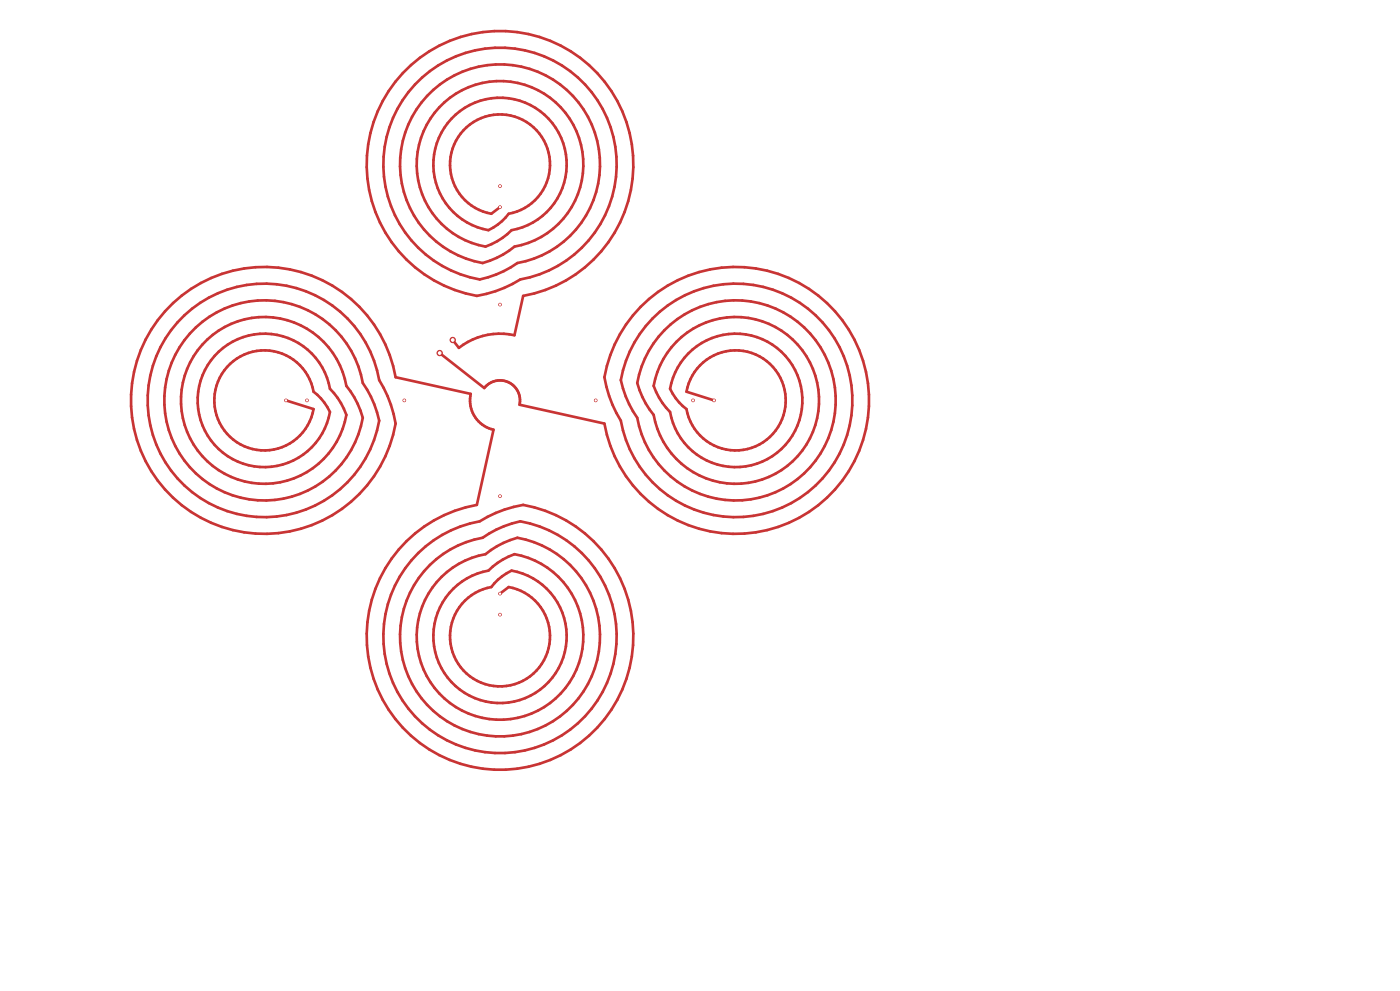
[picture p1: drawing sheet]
<svg xmlns="http://www.w3.org/2000/svg" width="420mm" height="297mm" viewBox="0 0 420 297" stroke-linecap="round" stroke-linejoin="round" font-family="sans-serif">
<g fill="#c83434" stroke="#c83434" stroke-width=".3">
<circle cx="135.8" cy="101.9" r=".8"/>
<circle cx="131.9" cy="105.8" r=".8"/>
<circle cx="150" cy="62.1" r=".4"/>
<circle cx="150" cy="91.3" r=".4"/>
<circle cx="150" cy="55.8" r=".4"/>
<circle cx="92.1" cy="120" r=".4"/>
<circle cx="121.3" cy="120" r=".4"/>
<circle cx="85.8" cy="120" r=".4"/>
<circle cx="150" cy="177.9" r=".4"/>
<circle cx="150" cy="148.7" r=".4"/>
<circle cx="150" cy="184.2" r=".4"/>
<circle cx="207.9" cy="120" r=".4"/>
<circle cx="178.7" cy="120" r=".4"/>
<circle cx="214.2" cy="120" r=".4"/>
</g>
<path d="M150 62.1l-2.6 2-1.3-.3a15 15 0 0 1-8.1-23.5 15 15 0 0 1 24.8 1.1 15 15 0 0 1-10.2 22.7 16 16 0 0 1-6.1 4.9 20 20 0 0 1-13.2-30.7 20 20 0 0 1 33.4 0 20 20 0 0 1-13.2 30.7 20.6 20.6 0 0 1-7.8 4.9 25 25 0 0 1-16.6-38.3 25 25 0 0 1 41.8 0 25 25 0 0 1-16.6 38.3 25.4 25.4 0 0 1-9.5 4.9 30 30 0 0 1-19.9-46 30 30 0 0 1 50.2 0 30 30 0 0 1-19.9 46 30.4 30.4 0 0 1-11.3 5 35 35 0 0 1-23.1-53.7 35 35 0 0 1 58.4 0 35 35 0 0 1-23.1 53.7 35.4 35.4 0 0 1-13 4.9 40 40 0 0 1-26.5-61.4 40 40 0 0 1 66.8 0 40 40 0 0 1-26.5 61.4l-2.6 11.8-1.5-.3a20 20 0 0 0-15.1 4.1l-1.9-2.4M85.8 120l8.3 2.6-.3 1.3a15 15 0 0 1-23.5 8.1 15 15 0 0 1 1.1-24.8 15 15 0 0 1 22.7 10.2 16 16 0 0 1 4.9 6.1 20 20 0 0 1-30.7 13.2 20 20 0 0 1 0-33.4 20 20 0 0 1 30.7 13.2 20.6 20.6 0 0 1 4.9 7.8 25 25 0 0 1-38.3 16.6 25 25 0 0 1 0-41.8 25 25 0 0 1 38.3 16.6 25.4 25.4 0 0 1 4.9 9.5 30 30 0 0 1-46 19.9 30 30 0 0 1 0-50.2 30 30 0 0 1 46 19.9 30.4 30.4 0 0 1 5 11.3 35 35 0 0 1-53.7 23.1 35 35 0 0 1 0-58.4 35 35 0 0 1 53.7 23.1 35.4 35.4 0 0 1 4.9 13 40 40 0 0 1-61.4 26.5 40 40 0 0 1 0-66.8 40 40 0 0 1 61.4 26.5l22.5 5-.1 .7a9 9 0 0 0 7 10l-5 22.5-3.4 .8a40 40 0 0 0-21.8 62.5 40 40 0 0 0 66.1-2.9 40 40 0 0 0-27.1-60.4 35.8 35.8 0 0 0-13 4.9 35 35 0 0 0-23.1 53.7 35 35 0 0 0 58.4 0 35 35 0 0 0-23.1-53.7 30.7 30.7 0 0 0-11.3 5 30 30 0 0 0-19.9 46 30 30 0 0 0 50.2 0 30 30 0 0 0-19.9-46 25.7 25.7 0 0 0-9.5 4.9 25 25 0 0 0-16.6 38.3 25 25 0 0 0 41.8 0 25 25 0 0 0-16.6-38.3 20.9 20.9 0 0 0-7.8 4.9 20 20 0 0 0-13.2 30.7 20 20 0 0 0 33.4 0 20 20 0 0 0-13.2-30.7 16.3 16.3 0 0 0-6.1 4.9 15 15 0 0 0-9.9 23.1 15 15 0 0 0 25 0 15 15 0 0 0-9.9-23.1l-2.6 2M131.9 105.8l13.4 10.5 .3-.4a6 6 0 0 1 7.2-1.2 6 6 0 0 1 3.1 6.6l25.4 5.6 .8 3.4a40 40 0 0 0 62.5 21.8 40 40 0 0 0-2.9-66.1 40 40 0 0 0-60.4 27.1 35.8 35.8 0 0 0 4.9 13 35 35 0 0 0 53.7 23.1 35 35 0 0 0 0-58.4 35 35 0 0 0-53.7 23.1 30.7 30.7 0 0 0 5 11.3 30 30 0 0 0 46 19.9 30 30 0 0 0 0-50.2 30 30 0 0 0-46 19.9 25.7 25.7 0 0 0 4.9 9.5 25 25 0 0 0 38.3 16.6 25 25 0 0 0 0-41.8 25 25 0 0 0-38.3 16.6 20.9 20.9 0 0 0 4.9 7.8 20 20 0 0 0 30.7 13.2 20 20 0 0 0 0-33.4 20 20 0 0 0-30.7 13.2 16.3 16.3 0 0 0 4.9 6.1 15 15 0 0 0 23.1 9.9 15 15 0 0 0 0-25 15 15 0 0 0-23.1 9.9l8.3 2.6" fill="none" stroke="#c83434" stroke-width=".8"/>
<g fill="#fff" stroke="#fff" stroke-width=".3">
<circle cx="150" cy="62.1" r=".2"/>
<circle cx="150" cy="91.3" r=".2"/>
<circle cx="150" cy="55.8" r=".2"/>
<circle cx="92.1" cy="120" r=".2"/>
<circle cx="121.3" cy="120" r=".2"/>
<circle cx="85.8" cy="120" r=".2"/>
<circle cx="150" cy="177.9" r=".2"/>
<circle cx="150" cy="148.7" r=".2"/>
<circle cx="150" cy="184.2" r=".2"/>
<circle cx="207.9" cy="120" r=".2"/>
<circle cx="178.7" cy="120" r=".2"/>
<circle cx="214.2" cy="120" r=".2"/>
<circle cx="135.8" cy="101.9" r=".4"/>
<circle cx="131.9" cy="105.8" r=".4"/>
<circle cx="175.9" cy="109.3" r="1.7"/>
<circle cx="124.1" cy="109.3" r="1.7"/>
<circle cx="139.3" cy="145.9" r="1.7"/>
</g>
</svg>
